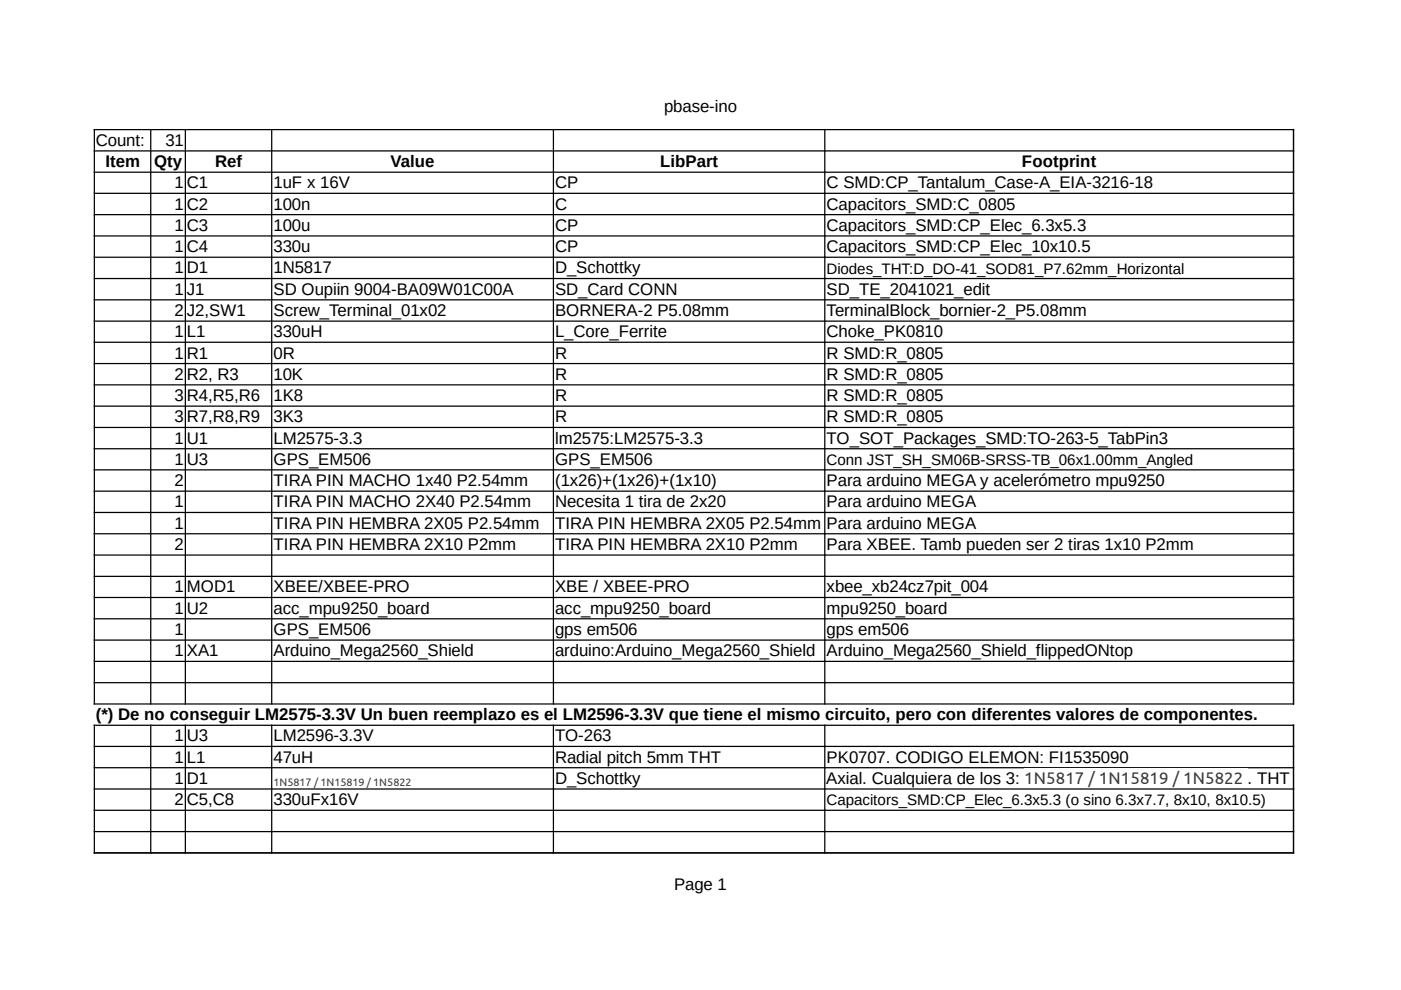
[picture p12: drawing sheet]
<svg xmlns="http://www.w3.org/2000/svg" width="297mm" height="210mm" viewBox="0 0 297 210" stroke-linecap="round" stroke-linejoin="round" font-family="sans-serif">
<defs><g id="words">
<g font-size="3.6">
<text x="140.8" y="23.7">pbase-ino</text>
<text x="20.3" y="30.9">Count:</text>
<text x="22.4" y="35.4">Item</text>
<text x="32.7" y="35.4">Qty</text>
<text x="35.1" y="30.9">31</text>
<text x="45.6" y="35.4">Ref</text>
<text x="82.8" y="35.4">Value</text>
<text x="139.9" y="35.4">LibPart</text>
<text x="216.7" y="35.4">Footprint</text>
<text x="37" y="39.9">1</text>
<text x="39.6" y="39.9">C1</text>
<text x="58" y="39.9">1uF x 16V</text>
<text x="117.7" y="39.9">CP</text>
<text x="175.3" y="39.9">C SMD:CP_Tantalum_Case-A_EIA-3216-18</text>
<text x="37" y="44.5">1</text>
<text x="39.6" y="44.5">C2</text>
<text x="58" y="44.5">100n</text>
<text x="117.7" y="44.5">C</text>
<text x="175.3" y="44.5">Capacitors_SMD:C_0805</text>
<text x="37" y="48.9">1</text>
<text x="37" y="53.4">1</text>
<text x="39.6" y="48.9">C3</text>
<text x="39.6" y="53.4">C4</text>
<text x="58" y="48.9">100u</text>
<text x="58" y="53.4">330u</text>
<text x="117.7" y="48.9">CP</text>
<text x="117.7" y="53.4">CP</text>
<text x="175.3" y="48.9">Capacitors_SMD:CP_Elec_6.3x5.3</text>
<text x="175.3" y="53.4">Capacitors_SMD:CP_Elec_10x10.5</text>
<text x="37" y="57.9">1</text>
<text x="39.6" y="57.9">D1</text>
<text x="58" y="57.9">1N5817</text>
<text x="117.7" y="57.9">D_Schottky</text>
<text x="37" y="62.5">1</text>
<text x="39.6" y="62.5">J1</text>
<text x="58" y="62.5">SD Oupiin 9004-BA09W01C00A</text>
<text x="117.7" y="62.5">SD_Card CONN</text>
<text x="175.3" y="62.5">SD_TE_2041021_edit</text>
<text x="37" y="67">2</text>
<text x="37" y="71.5">1</text>
<text x="39.6" y="67">J2,SW1</text>
<text x="39.6" y="71.5">L1</text>
<text x="58" y="67">Screw_Terminal_01x02</text>
<text x="58" y="71.5">330uH</text>
<text x="117.7" y="67">BORNERA-2 P5.08mm</text>
<text x="117.7" y="71.5">L_Core_Ferrite</text>
<text x="175.3" y="67">TerminalBlock_bornier-2_P5.08mm</text>
<text x="175.3" y="71.5">Choke_PK0810</text>
<text x="37" y="76">1</text>
<text x="39.6" y="76">R1</text>
<text x="58" y="76">0R</text>
<text x="117.7" y="76">R</text>
<text x="175.3" y="76">R SMD:R_0805</text>
<text x="37" y="80.5">2</text>
<text x="39.6" y="80.5">R2, R3</text>
<text x="58" y="80.5">10K</text>
<text x="117.7" y="80.5">R</text>
<text x="175.3" y="80.5">R SMD:R_0805</text>
<text x="37" y="85">3</text>
<text x="37" y="89.5">3</text>
<text x="39.6" y="85">R4,R5,R6</text>
<text x="39.6" y="89.5">R7,R8,R9</text>
<text x="58" y="85">1K8</text>
<text x="58" y="89.5">3K3</text>
<text x="117.7" y="85">R</text>
<text x="117.7" y="89.5">R</text>
<text x="175.3" y="85">R SMD:R_0805</text>
<text x="175.3" y="89.5">R SMD:R_0805</text>
<text x="37" y="94.1">1</text>
<text x="39.6" y="94.1">U1</text>
<text x="58" y="94.1">LM2575-3.3</text>
<text x="117.7" y="94.1">lm2575:LM2575-3.3</text>
<text x="175.3" y="94.1">TO_SOT_Packages_SMD:TO-263-5_TabPin3</text>
<text x="37" y="98.6">1</text>
<text x="39.6" y="98.6">U3</text>
<text x="58" y="98.6">GPS_EM506</text>
<text x="117.7" y="98.6">GPS_EM506</text>
<text x="37" y="103">2</text>
<text x="37" y="107.5">1</text>
<text x="58" y="103">TIRA PIN MACHO 1x40 P2.54mm</text>
<text x="58" y="107.5">TIRA PIN MACHO 2X40 P2.54mm</text>
<text x="117.7" y="103">(1x26)+(1x26)+(1x10)</text>
<text x="117.7" y="107.5">Necesita 1 tira de 2x20</text>
<text x="175.3" y="103">Para arduino MEGA y acelerómetro mpu9250</text>
<text x="175.3" y="107.5">Para arduino MEGA</text>
<text x="37" y="112.1">1</text>
<text x="58" y="112.1">TIRA PIN HEMBRA 2X05 P2.54mm</text>
<text x="117.7" y="112.1">TIRA PIN HEMBRA 2X05 P2.54mm</text>
<text x="175.3" y="112.1">Para arduino MEGA</text>
<text x="37" y="116.6">2</text>
<text x="58" y="116.6">TIRA PIN HEMBRA 2X10 P2mm</text>
<text x="117.7" y="116.6">TIRA PIN HEMBRA 2X10 P2mm</text>
<text x="175.3" y="116.6">Para XBEE. Tamb pueden ser 2 tiras 1x10 P2mm</text>
<text x="37" y="125.6">1</text>
<text x="39.6" y="125.6">MOD1</text>
<text x="58" y="125.6">XBEE/XBEE-PRO</text>
<text x="117.7" y="125.6">XBE / XBEE-PRO</text>
<text x="175.3" y="125.6">xbee_xb24cz7pit_004</text>
<text x="37" y="130.1">1</text>
<text x="39.6" y="130.1">U2</text>
<text x="58" y="130.1">acc_mpu9250_board</text>
<text x="117.7" y="130.1">acc_mpu9250_board</text>
<text x="175.3" y="130.1">mpu9250_board</text>
<text x="37" y="134.6">1</text>
<text x="58" y="134.6">GPS_EM506</text>
<text x="117.7" y="134.6">gps em506</text>
<text x="175.3" y="134.6">gps em506</text>
<text x="37" y="139.1">1</text>
<text x="39.6" y="139.1">XA1</text>
<text x="58" y="139.1">Arduino_Mega2560_Shield</text>
<text x="117.7" y="139.1">arduino:Arduino_Mega2560_Shield</text>
<text x="175.3" y="139.1">Arduino_Mega2560_Shield_flippedONtop</text>
<text x="20.3" y="152.6">(*) De no conseguir LM2575-3.3V Un buen reemplazo es el LM2596-3.3V que tiene el mismo circuito, pero con diferentes valores de componentes.</text>
<text x="37" y="157.1">1</text>
<text x="37" y="161.7">1</text>
<text x="39.6" y="157.1">U3</text>
<text x="39.6" y="161.7">L1</text>
<text x="58" y="157.1">LM2596-3.3V</text>
<text x="58" y="161.7">47uH</text>
<text x="117.7" y="157.1">TO-263</text>
<text x="117.7" y="161.7">Radial pitch 5mm THT</text>
<text x="175.3" y="161.7">PK0707. CODIGO ELEMON: FI1535090</text>
<text x="37" y="166.2">1</text>
<text x="39.6" y="166.2">D1</text>
<text x="117.7" y="166.2">D_Schottky</text>
<text x="175.2" y="166.2">Axial. Cualquiera de los 3:</text>
<text x="264.5" y="166.2">. THT</text>
<text x="37" y="170.7">2</text>
<text x="39.6" y="170.7">C5,C8</text>
<text x="58" y="170.7">330uFx16V</text>
<text x="142.9" y="188.7">Page 1</text>
</g>
<text font-size="3.6" fill="#3c3c3c" x="217.2" y="166.2">1N5817 / 1N15819 / 1N5822</text>
<g font-size="3.2">
<text x="175.3" y="58">Diodes_THT:D_DO-41_SOD81_P7.62mm_Horizontal</text>
<text x="175.3" y="98.6">Conn JST_SH_SM06B-SRSS-TB_06x1.00mm_Angled</text>
<text x="175.3" y="170.8">Capacitors_SMD:CP_Elec_6.3x5.3 (o sino 6.3x7.7, 8x10, 8x10.5)</text>
</g>
<text font-size="2.3" fill="#3c3c3c" x="58" y="166.5">1N5817 / 1N15819 / 1N5822</text>
</g></defs>
<g fill="none" stroke="#000" stroke-width=".26">
<path d="M19.9 27.5h254.5M19.9 32h254.5M19.9 36.5h254.5M20 27.3v122.1M32 27.3v122.1M39.3 27.3v122.1M57.6 27.3v122.1M117.3 27.3v122.1M174.9 27.3v122.1M274.2 27.3v122.1M19.9 41h254.5M19.9 45.5h254.5"/>
<path d="M19.9 50h254.5M19.9 54.5h254.5M19.9 59.1h254.5M19.9 63.6h254.5M19.9 68.1h254.5M19.9 72.6h254.5M19.9 77.1h254.5M19.9 81.6h254.5M19.9 86.1h254.5M19.9 90.6h254.5M19.9 95.1h254.5M19.9 99.6h254.5"/>
<path d="M19.9 104.1h254.5M19.9 108.7h254.5M19.9 113.2h254.5M19.9 117.7h254.5M19.9 122.2h254.5M19.9 126.7h254.5M19.9 131.2h254.5M19.9 135.7h254.5M19.9 140.2h254.5M19.9 144.7h254.5M19.9 149.3h254.5M19.9 153.8h254.5"/>
<path d="M19.9 158.3h254.5M20 153.6v27.3M32 153.6v27.3M39.3 153.6v27.3M57.6 153.6v27.3M117.3 153.6v27.3M174.9 153.6v27.3M274.2 153.6v27.3M19.9 162.8h254.5M19.9 167.3h254.5M19.9 171.8h254.5M19.9 176.3h254.5"/>
<path d="M19.9 180.8h254.5"/>
</g>
<g fill="#fff">
<path d="M58 164.4h29.1v2.6h-29.1z" fill-rule="evenodd"/>
<path d="M217.2 162.9h47.3v4h-47.3z" fill-rule="evenodd"/>
</g>
<use href="#words"/>
</svg>
